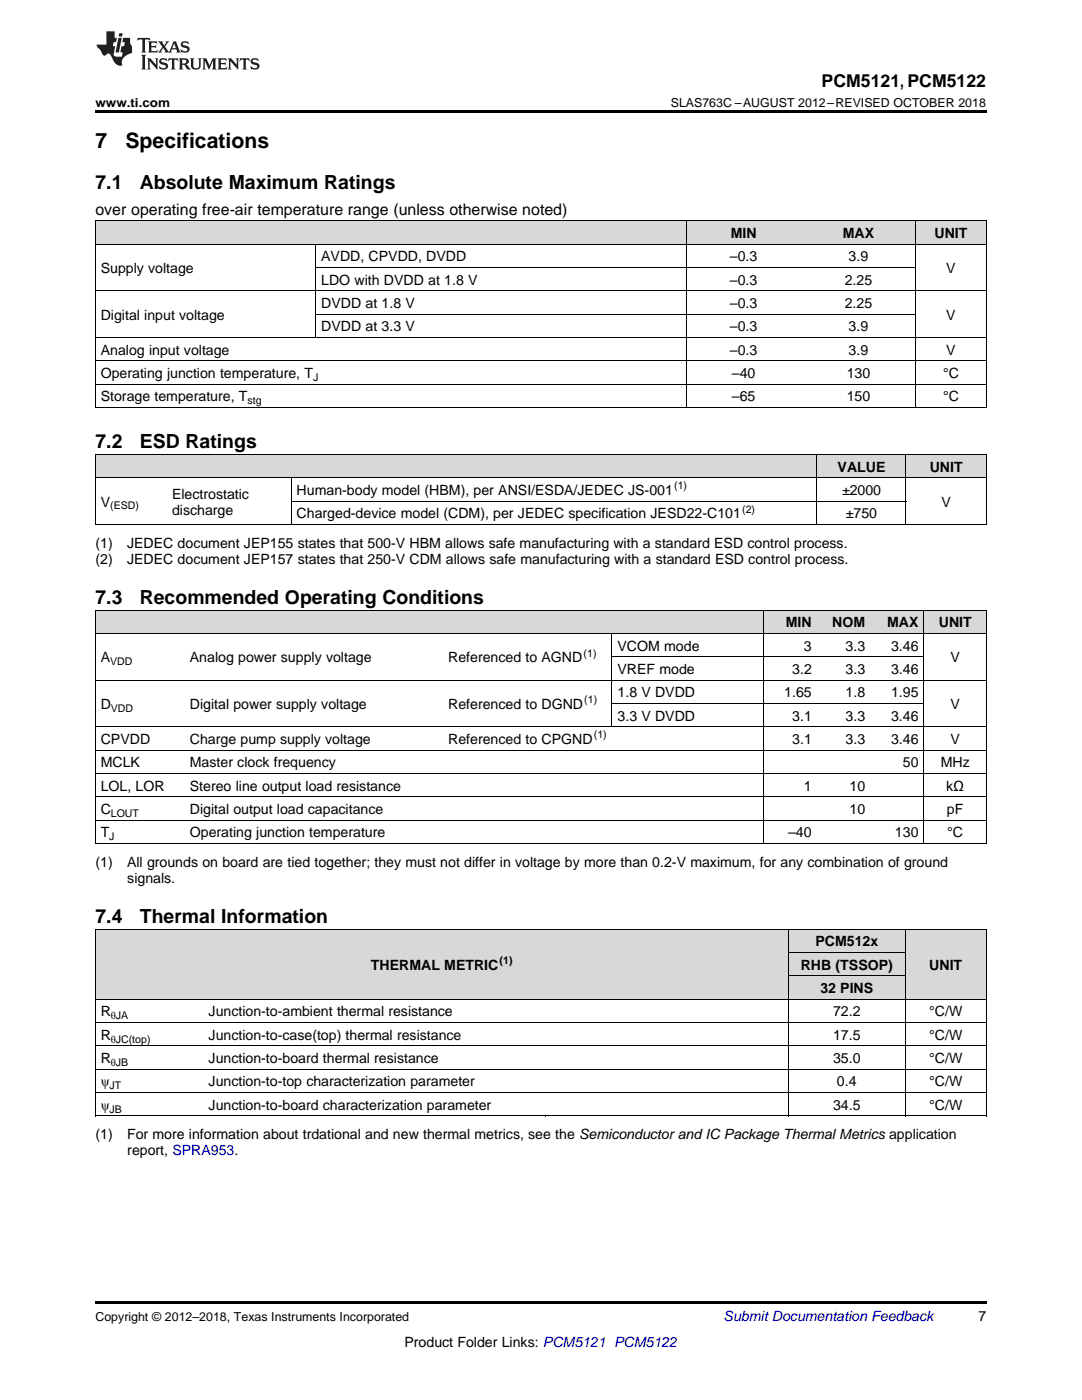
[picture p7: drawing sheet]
<svg xmlns="http://www.w3.org/2000/svg" width="216mm" height="279mm" viewBox="0 0 216 279" stroke-linecap="round" stroke-linejoin="round" font-family="sans-serif">
<defs><g id="words">
<g font-size="4.2">
<text x="19" y="29.6">7</text>
<text x="25" y="29.6">Specifications</text>
</g>
<g font-size="3.9">
<text x="19" y="37.7">7.1</text>
<text x="27.9" y="37.7">Absolute Maximum Ratings</text>
<text x="19" y="89.5">7.2</text>
<text x="27.9" y="89.5">ESD Ratings</text>
<text x="19" y="120.5">7.3</text>
<text x="27.9" y="120.5">Recommended Operating Conditions</text>
<text x="19" y="184.2">7.4</text>
<text x="27.9" y="184.2">Thermal Information</text>
</g>
<text font-size="3.5" x="163.9" y="17.3">PCM5121, PCM5122</text>
<text font-size="3.2" x="19" y="42.9">over operating free-air temperature range (unless otherwise noted)</text>
<g font-size="2.8">
<text x="145.8" y="47.5">MIN</text>
<text x="168.2" y="47.5">MAX</text>
<text x="186.5" y="47.5">UNIT</text>
<text x="64.1" y="52.2">AVDD, CPVDD, DVDD</text>
<text x="145.7" y="52.2">–0.3</text>
<text x="169.3" y="52.2">3.9</text>
<text x="20.1" y="54.5">Supply voltage</text>
<text x="64.1" y="56.8">LDO with DVDD at 1.8 V</text>
<text x="145.7" y="56.8">–0.3</text>
<text x="168.6" y="56.8">2.25</text>
<text x="188.8" y="54.5">V</text>
<text x="20.1" y="63.8">Digital input voltage</text>
<text x="64.1" y="61.5">DVDD at 1.8 V</text>
<text x="145.7" y="61.5">–0.3</text>
<text x="168.6" y="61.5">2.25</text>
<text x="188.8" y="63.8">V</text>
<text x="20.1" y="70.8">Analog input voltage</text>
<text x="64.1" y="66.1">DVDD at 3.3 V</text>
<text x="145.7" y="66.1">–0.3</text>
<text x="145.7" y="70.8">–0.3</text>
<text x="169.3" y="66.1">3.9</text>
<text x="169.3" y="70.8">3.9</text>
<text x="188.8" y="70.8">V</text>
<text x="20.1" y="75.5">Operating junction temperature, T</text>
<text x="146" y="75.5">–40</text>
<text x="168.9" y="75.5">130</text>
<text x="188.2" y="75.5">°C</text>
<text x="20.1" y="80.1">Storage temperature, T</text>
<text x="146" y="80.1">–65</text>
<text x="168.9" y="80.1">150</text>
<text x="188.2" y="80.1">°C</text>
<text x="167.1" y="94.1">VALUE</text>
<text x="185.5" y="94.1">UNIT</text>
<text x="20.1" y="101.1">V</text>
<text x="34.3" y="99.5">Electrostatic</text>
<text x="59.2" y="98.8">Human-body model (HBM), per ANSI/ESDA/JEDEC JS-001</text>
<text x="168" y="98.8">±2000</text>
<text x="187.9" y="101.1">V</text>
<text x="34.3" y="102.7">discharge</text>
<text x="59.2" y="103.4">Charged-device model (CDM), per JEDEC specification JESD22-C101</text>
<text x="168.8" y="103.4">±750</text>
<text x="19" y="109.3">(1)</text>
<text x="19" y="112.5">(2)</text>
<text x="25.4" y="109.3">JEDEC document JEP155 states that 500-V HBM allows safe manufacturing with a standard ESD control process.</text>
<text x="25.4" y="112.5">JEDEC document JEP157 states that 250-V CDM allows safe manufacturing with a standard ESD control process.</text>
<text x="156.8" y="125.2">MIN</text>
<text x="166.1" y="125.2">NOM</text>
<text x="177" y="125.2">MAX</text>
<text x="187.3" y="125.2">UNIT</text>
<text x="123.2" y="129.9">VCOM mode</text>
<text x="160.4" y="129.9">3</text>
<text x="168.7" y="129.9">3.3</text>
<text x="177.8" y="129.9">3.46</text>
<text x="20.1" y="132.2">A</text>
<text x="37.9" y="132.2">Analog power supply voltage</text>
<text x="89.4" y="132.2">Referenced to AGND</text>
<text x="123.2" y="134.5">VREF mode</text>
<text x="158.1" y="134.5">3.2</text>
<text x="168.7" y="134.5">3.3</text>
<text x="177.8" y="134.5">3.46</text>
<text x="189.7" y="132.2">V</text>
<text x="20.1" y="141.5">D</text>
<text x="37.9" y="141.5">Digital power supply voltage</text>
<text x="89.4" y="141.5">Referenced to DGND</text>
<text x="123.2" y="139.2">1.8 V DVDD</text>
<text x="123.2" y="143.8">3.3 V DVDD</text>
<text x="156.5" y="139.2">1.65</text>
<text x="158.1" y="143.8">3.1</text>
<text x="168.7" y="139.2">1.8</text>
<text x="168.7" y="143.8">3.3</text>
<text x="177.8" y="139.2">1.95</text>
<text x="177.8" y="143.8">3.46</text>
<text x="189.7" y="141.5">V</text>
<text x="20.1" y="148.5">CPVDD</text>
<text x="37.9" y="148.5">Charge pump supply voltage</text>
<text x="89.4" y="148.5">Referenced to CPGND</text>
<text x="158.1" y="148.5">3.1</text>
<text x="168.7" y="148.5">3.3</text>
<text x="177.8" y="148.5">3.46</text>
<text x="189.7" y="148.5">V</text>
<text x="20.1" y="153.1">MCLK</text>
<text x="37.9" y="153.1">Master clock frequency</text>
<text x="180.2" y="153.1">50</text>
<text x="187.7" y="153.1">MHz</text>
<text x="20.1" y="157.8">LOL, LOR</text>
<text x="37.9" y="157.8">Stereo line output load resistance</text>
<text x="160.4" y="157.8">1</text>
<text x="169.5" y="157.8">10</text>
<text x="188.8" y="157.8">kΩ</text>
<text x="20.1" y="162.5">C</text>
<text x="20.1" y="167.1">T</text>
<text x="37.9" y="162.5">Digital output load capacitance</text>
<text x="37.9" y="167.1">Operating junction temperature</text>
<text x="157.3" y="167.1">–40</text>
<text x="169.5" y="162.5">10</text>
<text x="178.6" y="167.1">130</text>
<text x="188.9" y="162.5">pF</text>
<text x="189" y="167.1">°C</text>
<text x="19" y="173">(1)</text>
<text x="25.4" y="173">All grounds on board are tied together; they must not differ in voltage by more than 0.2-V maximum, for any combination of ground</text>
<text x="25.4" y="176.1">signals.</text>
<text x="162.7" y="188.9">PCM512x</text>
<text x="74" y="193.5">THERMAL METRIC</text>
<text x="159.8" y="193.5">RHB (TSSOP)</text>
<text x="185.4" y="193.5">UNIT</text>
<text x="20.1" y="202.8">R</text>
<text x="41.6" y="202.8">Junction-to-ambient thermal resistance</text>
<text x="163.7" y="198.2">32 PINS</text>
<text x="166.2" y="202.8">72.2</text>
<text x="185.4" y="202.8">°C/W</text>
<text x="20.1" y="207.5">R</text>
<text x="41.6" y="207.5">Junction-to-case(top) thermal resistance</text>
<text x="166.2" y="207.5">17.5</text>
<text x="185.4" y="207.5">°C/W</text>
<text x="20.1" y="212.2">R</text>
<text x="41.6" y="212.2">Junction-to-board thermal resistance</text>
<text x="166.2" y="212.2">35.0</text>
<text x="185.4" y="212.2">°C/W</text>
<text x="20.1" y="216.8">ψ</text>
<text x="20.1" y="221.5">ψ</text>
<text x="41.6" y="216.8">Junction-to-top characterization parameter</text>
<text x="41.6" y="221.5">Junction-to-board characterization parameter</text>
<text x="166.2" y="221.5">34.5</text>
<text x="167" y="216.8">0.4</text>
<text x="185.4" y="216.8">°C/W</text>
<text x="185.4" y="221.5">°C/W</text>
<text x="19" y="227.3">(1)</text>
<text x="25.4" y="227.3">For more information about trdational and new thermal metrics, see the Semiconductor and IC Package Thermal Metrics application</text>
<text x="25.4" y="230.5">report, SPRA953.</text>
<text x="195.3" y="263.6">7</text>
<text x="80.7" y="268.9">Product Folder Links: PCM5121 PCM5122</text>
</g>
<text font-size="2.8" fill="#0000c8" x="144.4" y="263.6">Submit Documentation Feedback</text>
<g font-size="2.5">
<text x="19" y="21.4">www.ti.com</text>
<text x="133.8" y="21.4">SLAS763C –AUGUST 2012–REVISED OCTOBER 2018</text>
<text x="19" y="263.6">Copyright © 2012–2018, Texas Instruments Incorporated</text>
</g>
<g font-size="2.1">
<text x="62.5" y="76">J</text>
<text x="49.4" y="80.7">stg</text>
<text x="22" y="101.7">(ESD)</text>
<text x="134.5" y="97.6">(1)</text>
<text x="148.1" y="102.3">(2)</text>
<text x="116.5" y="131.1">(1)</text>
<text x="22" y="132.8">VDD</text>
<text x="22.1" y="142.1">VDD</text>
<text x="116.6" y="140.4">(1)</text>
<text x="118.5" y="147.4">(1)</text>
<text x="21.8" y="167.7">J</text>
<text x="22.1" y="163">LOUT</text>
<text x="99.7" y="192.4">(1)</text>
<text x="22.1" y="203.4">θJA</text>
<text x="22.1" y="208.1">θJC(top)</text>
<text x="22.1" y="212.7">θJB</text>
<text x="21.9" y="217.4">JT</text>
<text x="21.9" y="222">JB</text>
</g>
</g></defs>
<g fill="#d8d8d8">
<path d="M19 185.5h21.6v14h-21.6z"/>
<path d="M40.6 185.5h68.2v14h-68.2z"/>
<path d="M108.8 185.5h48.5v14h-48.5z"/>
<path d="M180.7 185.5h16.1v14h-16.1z"/>
<path d="M157.3 194.8h23.4v4.7h-23.4z"/>
<path d="M157.3 190.1h23.4v4.7h-23.4z"/>
<path d="M157.3 185.5h23.4v4.6h-23.4z"/>
<path d="M19 121.8h17.8v4.7h-17.8z"/>
<path d="M36.8 121.8h51.6v4.7h-51.6z"/>
<path d="M88.4 121.8h33.8v4.7h-33.8z"/>
<path d="M122.2 121.8h30.2v4.7h-30.2z"/>
<path d="M152.4 121.8h10.7v4.7h-10.7z"/>
<path d="M163.1 121.8h10.6v4.7h-10.6z"/>
<path d="M173.7 121.8h10.7v4.7h-10.7z"/>
<path d="M184.4 121.8h12.4v4.7h-12.4z"/>
<path d="M19 90.7h14.3v4.7h-14.3z"/>
<path d="M33.3 90.7h24.8v4.7h-24.8z"/>
<path d="M58.1 90.7h105v4.7h-105z"/>
<path d="M163.1 90.7h17.7v4.7h-17.7z"/>
<path d="M180.8 90.7h16v4.7h-16z"/>
<path d="M19 44.1h44v4.7h-44z"/>
<path d="M63 44.1h74v4.7h-74z"/>
<path d="M137 44.1h22.9v4.7h-22.9z"/>
<path d="M159.9 44.1h22.8v4.7h-22.8z"/>
<path d="M182.7 44.1h14.1v4.7h-14.1z"/>
</g>
<g fill="#000">
<path d="M19 22h177.8v.5h-177.8zM19 104.7h.2zM58 104.7h.1zM162.9 104.7h.2zM180.7 104.7h.1zM196.7 104.7h.1zM19 168.3l.2 .1zM122.1 168.3l.1 .1zM152.3 168.3l.1 .1zM184.3 168.3l.1 .1zM196.7 168.3l.1 .1zM19 222.7h.2z"/>
<path d="M108.7 222.7h.1zM157.2 222.7h.1zM180.6 222.7h.1zM196.7 222.7h.1zM19 259.7h177.8v.5h-177.8z"/>
</g>
<g fill="none" stroke="#000" stroke-width=".2">
<path d="M19 58h177.8M19 48.7h177.8M19 44.1h177.8M19.1 44.1v37.3M63 48.8v18.6M63 53.4h119.7M136.9 44.1v37.3M182.7 44.1v37.3M196.8 44.1v37.3M19 76.7h177.8M19 72h177.8M19 67.4h177.8"/>
<path d="M63 62.7h119.7M19 90.7h177.8v14M19 95.3h177.8M19 81.3h177.8M19.1 90.7v14M58.1 95.4v9.3M58.1 100h122.7M163 90.7v14M180.8 90.7v14M19 104.7h177.8M19 121.8h177.8v46.6M19 135.7h177.8"/>
<path d="M19 126.4h177.8M19.1 121.8v46.6M122.1 126.4v18.7M122.2 131.1h62.2M152.3 121.8v46.6M184.3 121.8v46.6M19 159h177.8M19 154.4h177.8M19 149.7h177.8M19 145h177.8M122.2 140.4h62.2M19 168.3h177.8"/>
<path d="M19 163.7h177.8M19 199.4h177.8M19 185.4h177.8M19.1 185.5v37.2M157.3 185.5v37.2M157.3 194.8h23.3M157.3 190.1h23.3M180.6 185.5v37.2M196.8 185.5v37.2M19 218h177.8M19 213.4h177.8M19 208.7h177.8"/>
<path d="M19 204.1h177.8M19 222.7h177.8"/>
</g>
<g fill="#231f20">
<path d="M27.5 7.6l-.1 .5 .4-.2h.6v.1v2.1l-.2 .4h1l-.3-.4v-2.1l.1-.1h.5l.5 .2-.2-.5zM29.5 8.3l.2 .3v1.5l-.2 .4h1.8l.2-.6a1.04 1.04 0 0 1-1.3 .2v-.7h.6l.3 .2v-.6l-.3 .2h-.6v-.6l.8-.1 .4 .3-.2-.5zM31.5 8.3l.9 1.1-.9 1.1h.8l-.2-.2 .5-.7 .4 .7-.2 .2h1.5l-.1-.2 .1-.4h.9l.1 .4-.2 .2h1l-.3-.3-.7-1.9h-.5l-.9 2-.8-1 .9-1h-.8l.1 .3-.3 .5-.4-.6 .2-.2zM34.7 8.6l.4 1h-.7zM36.3 8.4a.63 .63 0 0 0-.2 .7 .63 .63 0 0 0 .6 .4l.6 .2 .1 .2a.75 .75 0 0 1-.7 .4 .75 .75 0 0 1-.6-.5l.1 .7 .1-.1a1.11 1.11 0 0 0 1.5-.6 1.13 1.13 0 0 0-1.2-.8l-.1-.4a1.04 1.04 0 0 1 1.2 .2l-.2-.5-.1 .1-.5-.2zM28.2 10.9l.2 .4v2.2l-.2 .4h1l-.3-.4v-2.2l.3-.4zM29.3 11.6l.3 .4v1.5l-.3 .4h.8l-.2-.4v-1.3l1.5 1.7v-1.9l.2-.4h-.7l.2 .4v.9l-1.1-1.3zM32 11.8a.62 .62 0 0 0-.2 .7 .62 .62 0 0 0 .6 .4l.6 .1 .1 .3a.76 .76 0 0 1-.7 .3 .76 .76 0 0 1-.6-.4l.1 .7 .1-.1a1.11 1.11 0 0 0 1.5-.6 1.13 1.13 0 0 0-1.2-.8l-.1-.4a1.04 1.04 0 0 1 1.2 .2l-.2-.6-.1 .1-.5-.1zM33.7 11.6l-.2 .6a.61 .61 0 0 1 .8-.3v1.6l-.2 .4h.9l-.2-.4v-1.6a.63 .63 0 0 1 .8 .3l-.2-.6zM35.6 11.6l.3 .4v1.5l-.3 .4h1l-.2-.2v-.8l.5 .2a.76 .76 0 0 0 1.2 .7l-1-1a.58 .58 0 0 0 .6-.5 .58 .58 0 0 0-.5-.6zM36.4 11.9h.1a.45 .45 0 0 1 .5 .1 .45 .45 0 0 1 .1 .5l-.7 .2zM37.9 11.6l.2 .2a2.17 2.17 0 0 0 .3 1.9 .99 .99 0 0 0 1.6-.6v-1.1l.2-.4h-.7l.2 .2a1.92 1.92 0 0 1-.2 1.8 .6 .6 0 0 1-.9-.5v-1.1l.2-.4zM40.4 11.6l.2 .4v1.5l-.2 .4h.7l-.2-.4v-1.4l.8 1.8 .8-1.8v1.4l-.2 .4h.9l-.2-.4v-1.5l.2-.4h-.8l-.6 1.5-.6-1.5zM43.4 11.6l.2 .4v1.5l-.2 .4h1.8l.2-.6a1.04 1.04 0 0 1-1.3 .1v-.6h.5l.4 .2v-.6l-.4 .2h-.5v-.7h.8l.3 .3-.1-.6zM45.5 11.6l.2 .4v1.5l-.2 .4h.7l-.2-.4v-1.3l1.5 1.7v-1.9l.2-.4h-.7l.2 .4v.9l-1.1-1.3zM47.9 11.6l-.1 .6a.61 .61 0 0 1 .8-.3v1.6l-.3 .4h1l-.3-.4 .1-1.6a.63 .63 0 0 1 .7 .3l-.1-.6zM50.2 11.8a.62 .62 0 0 0-.2 .7 .62 .62 0 0 0 .6 .4l.6 .1 .2 .3a.76 .76 0 0 1-.8 .3 .76 .76 0 0 1-.6-.4l.1 .7 .2-.1a1.11 1.11 0 0 0 1.5-.6 1.13 1.13 0 0 0-1.3-.8l-.1-.4a1.04 1.04 0 0 1 1.2 .2l-.1-.6-.2 .1-.5-.1z"/>
<path d="M21.2 6.3v2.6h-1.9l.1 .4 .7 .9a.91 .91 0 0 0 1 .8 .56 .56 0 0 1 .5-.3 .56 .56 0 0 1 .5 .3l.4 .8a1.53 1.53 0 0 0 1.9 1.2 1.54 1.54 0 0 1 1-2.1l.9-.3v-1.4a1.52 1.52 0 0 1-.3-1.6h-1.4l-.2 .8h.5l-.2 .8h-.4l-.2 1v.2l.4 .1-.2 .8a1.93 1.93 0 0 1-1.6-.3l.3-1.8h-.5l.2-.8h.4l.2-.8h-.4v-1.3zM23.6 7.6l-.6 2.9h.7l.6-2.9zM23.8 6.6l-.1 .7h.6l.2-.7z"/>
</g>
<use href="#words"/>
</svg>
